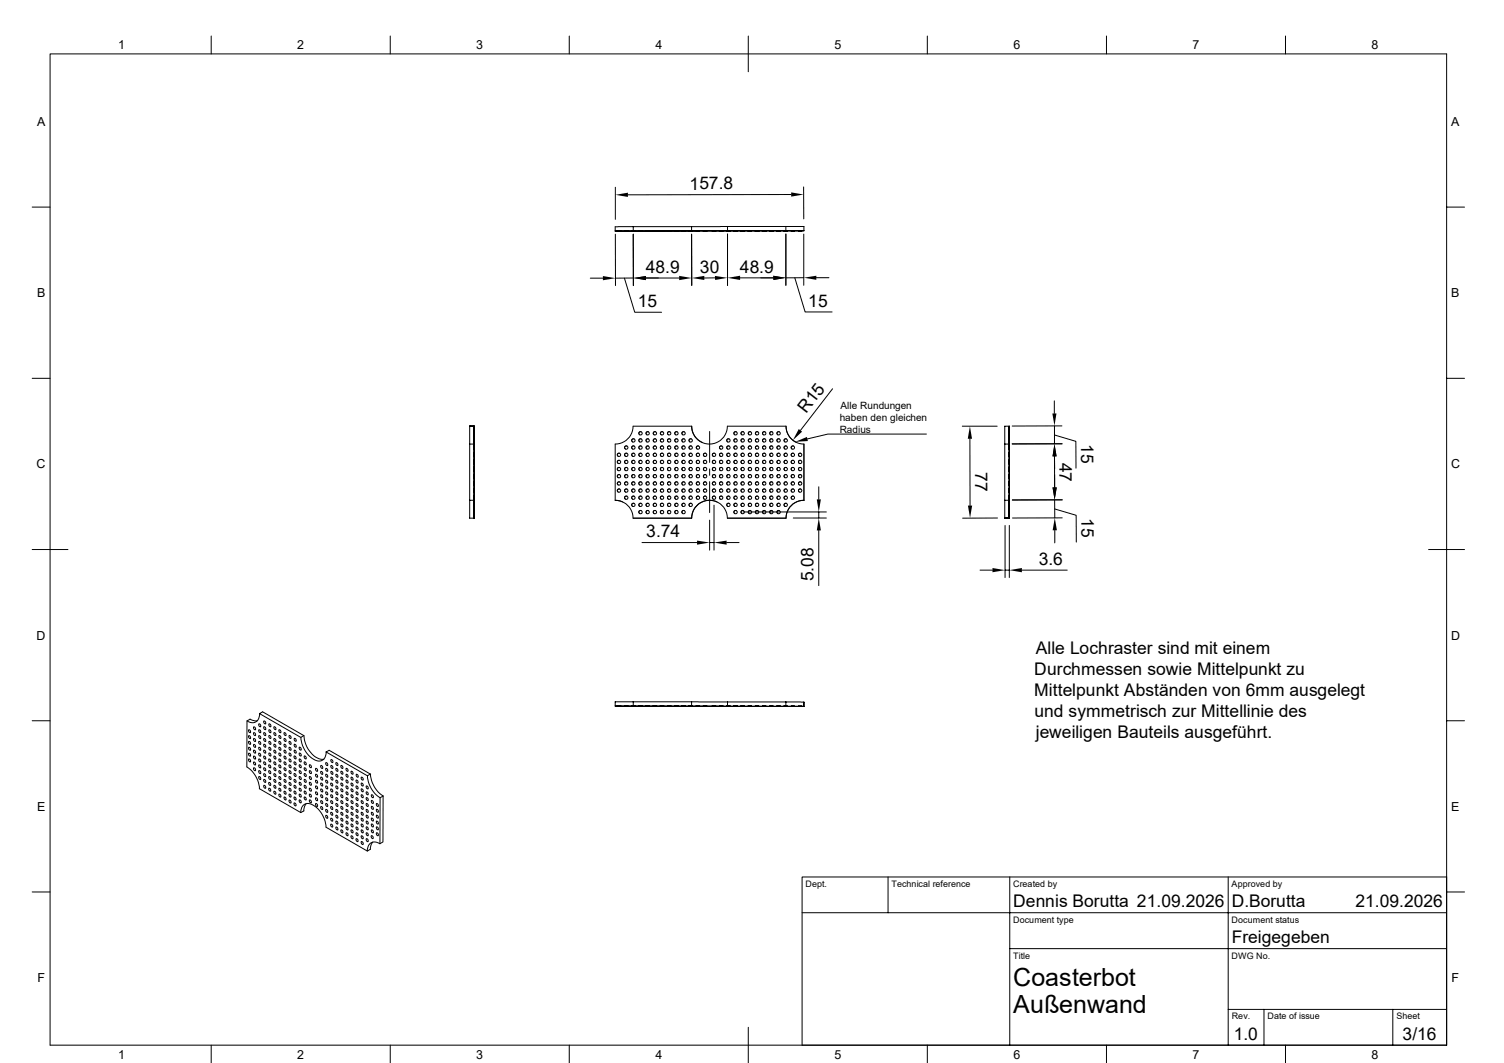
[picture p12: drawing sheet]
<svg xmlns="http://www.w3.org/2000/svg" width="297mm" height="210mm" viewBox="0 0 297 210" stroke-linecap="round" stroke-linejoin="round" font-family="sans-serif">
<defs><g id="words">
<g font-size="4.9">
<text x="200.1" y="194.8">Coasterbot</text>
<text x="200.1" y="200.1">Außenwand</text>
</g>
<g font-size="3.4">
<text x="136.2" y="37.4">157.8</text>
<text x="127.5" y="53.9">48.9</text>
<text x="138.2" y="53.8">30</text>
<text x="146.1" y="53.9">48.9</text>
<text x="125.9" y="60.7">15</text>
<text x="159.6" y="60.6">15</text>
<text x="159.2" y="81.9" transform="rotate(-52 159.2 81.9)">R15</text>
<text x="213.5" y="87.8" transform="rotate(90 213.5 87.8)">15</text>
<text x="192.5" y="93.3" transform="rotate(90 192.5 93.3)">77</text>
<text x="209.2" y="91.4" transform="rotate(90 209.2 91.4)">47</text>
<text x="127.6" y="106.2">3.74</text>
<text x="213.6" y="102.4" transform="rotate(90 213.6 102.4)">15</text>
<text x="205.1" y="111.6">3.6</text>
<text x="160.7" y="114.8" transform="rotate(-90 160.7 114.8)">5.08</text>
<text x="204.5" y="129.2">Alle Lochraster sind mit einem</text>
<text x="204.2" y="133.3">Durchmessen sowie Mittelpunkt zu</text>
<text x="204.2" y="137.5">Mittelpunkt Abständen von 6mm ausgelegt</text>
<text x="204.3" y="141.6">und symmetrisch zur Mittellinie des</text>
<text x="204.5" y="145.8">jeweiligen Bauteils ausgeführt.</text>
<text x="200.1" y="179.3">Dennis Borutta 21.09.2026</text>
<text x="243.2" y="179.3">D.Borutta</text>
<text x="267.6" y="179.3">21.09.2026</text>
<text x="243.2" y="186.3">Freigegeben</text>
<text x="243.6" y="205.5">1.0</text>
<text x="277" y="205.5">3/16</text>
</g>
<g font-size="2.5">
<text x="23.4" y="9.8">1</text>
<text x="58.7" y="9.8">2</text>
<text x="94.1" y="9.8">3</text>
<text x="129.4" y="9.8">4</text>
<text x="164.8" y="9.7">5</text>
<text x="200.1" y="9.8">6</text>
<text x="235.5" y="9.8">7</text>
<text x="270.8" y="9.8">8</text>
<text x="7.3" y="24.9">A</text>
<text x="286.6" y="24.9">A</text>
<text x="7.3" y="58.7">B</text>
<text x="286.6" y="58.7">B</text>
<text x="7.2" y="92.5">C</text>
<text x="286.5" y="92.5">C</text>
<text x="7.2" y="126.4">D</text>
<text x="286.5" y="126.4">D</text>
<text x="7.3" y="160.2">E</text>
<text x="286.6" y="160.2">E</text>
<text x="7.4" y="194">F</text>
<text x="286.7" y="194">F</text>
<text x="23.4" y="209.1">1</text>
<text x="58.7" y="209.1">2</text>
<text x="94.1" y="209.1">3</text>
<text x="129.4" y="209.1">4</text>
<text x="164.8" y="209.1">5</text>
<text x="200.1" y="209.1">6</text>
<text x="235.5" y="209.1">7</text>
<text x="270.8" y="209.1">8</text>
</g>
<g font-size="2">
<text x="165.8" y="83.1">haben den gleichen</text>
<text x="166" y="80.8">Alle Rundungen</text>
<text x="165.8" y="85.5">Radius</text>
</g>
<g font-size="1.8">
<text x="159.1" y="175.2">Dept.</text>
<text x="176.1" y="175.2">Technical reference</text>
<text x="200.1" y="175.2">Created by</text>
<text x="243.2" y="175.2">Approved by</text>
<text x="200.1" y="182.3">Document type</text>
<text x="243.2" y="182.3">Document status</text>
<text x="200.1" y="189.4">Title</text>
<text x="243.2" y="189.4">DWG No.</text>
<text x="243.2" y="201.4">Rev.</text>
<text x="250.3" y="201.4">Date of issue</text>
<text x="275.8" y="201.4">Sheet</text>
</g>
</g></defs>
<g fill="none" stroke="#000" stroke-width=".2">
<path d="M9.9 10.6h275.8v195.9h-275.8zM41.7 7.1v3.5M77.1 7.1v3.5M112.4 7.1v3.5M147.8 7.1v7.1M183.1 7.1v3.5M218.5 7.1v3.5M253.9 7.1v3.5M121.5 37v6.3M156.2 38.4l-32.2 .1M158.7 36.9v6.3M6.4 40.9h3.5"/>
<path d="M116.6 55h2.5M121.5 44.8v.8zM121.5 45.6h3.5M121.5 46.3v10.1M121.5 55l3.6-.1zM121.9 45.6h.7zM123.3 45.6h.7zM123.3 55l2 6.7h5.3M124.7 45.6h.7zM125 44.8h-3.5M125 46.3l.1 10.1M126.1 45.6h.7z"/>
<path d="M127.6 54.9h6.5M127.6 45.6h.6zM129 45.6h.7zM130.4 45.6h.7zM131.8 45.6h.7zM133.2 45.6h.7zM134.6 45.6h.7zM134.7 45.6h.6zM136.1 45.6h.6zM136.6 45.6h7.1M136.6 45.6v-.8h-11.6v.8M136.6 45.6h-11.6"/>
<path d="M136.6 46.3v10.1M137.5 45.6h.7zM138.9 45.6h.7zM140.6 45.6h.8zM141.2 54.9h-2.1M142.1 45.6h.7zM143.5 45.6h.7zM143.7 44.7l-7.1 .1M143.7 45.6h-18.7M143.7 46.2v10.2M144.9 45.6h.7zM146.1 54.9h6.6"/>
<path d="M146.3 45.6h.7zM147.7 45.6h.7zM149.1 45.6h.8zM150.5 45.6h.8zM152 45.6h.7zM153.4 45.6h.7zM154.8 45.6h.7zM155.2 44.7h3.6v.9M155.2 45.6v-.9h-11.5v.9M155.2 46.2v10.2M155.2 54.9h3.5zM155.2 45.6h3.6"/>
<path d="M155.2 45.6h-11.5M156.2 45.6h.7zM157 54.9l2 6.7h5.3M157.6 45.6h.8zM158.7 46.2v10.2M158.8 45.6h-3.6M161.2 54.9h2.5M285.7 40.9h3.5M6.4 74.7h3.5M164.4 76.8l-6.3 8.2M208.2 79.2v2.5M285.7 74.7h3.5"/>
<path d="M92.7 98.8v3.6h.9M92.7 98.8h.9M93.6 90.9v.7zM93.6 89.5v.7zM93.6 92.3v.7zM93.6 93.7v.7zM93.6 95.2v.7zM93.6 96.6v.7zM93.6 98v.7zM93.6 99.4v.7zM93.6 87.7h-.9v11.1M93.6 98.8v3.6"/>
<path d="M93.6 87.7v11.1M93.6 86.7v.7zM93.6 85.2v.8zM93.6 88.1v.7zM93.6 88.4v-.3v.7v-.7v.7v-.7v.7v-.7v.7v-.7v.4M93.6 88.4v.4v-.7v.7v-.3M93.6 88.4v.4v-.3M93.6 92.7v-.4v.7v-.7v.7v-.7v.7v-.7v.7v-.7v.5M93.6 92.7v.3v-.2M93.6 92.7v.3v-.7v.7v-.2M93.6 94.1v-.4v.7v-.7v.7v-.7v.7v-.7v.7v-.7v.5M93.6 94.1v.3v-.2"/>
<path d="M93.6 94.1v.3v-.7v.7v-.2M93.6 98.3v-.3v.7v-.7v.7v-.7v.7v-.7v.7v-.7v.4M93.6 98.3v.4v-.7v.7v-.3M93.6 98.3v.4v-.3M93.6 84.2h-.9v3.5M93.6 84.2v3.5v-3.5M93.6 84.2v3.5M93.6 84.2h.1M93.6 84.2v18.2M121.5 98.8a3.6 3.6 0 0 1 3.5 3.6M121.5 98.8l1.5 .4M122.4 89.6a.33 .33 0 0 0-.5 .1 .33 .33 0 0 0 .2 .5"/>
<path d="M122.4 91a.33 .33 0 0 0-.5 .1 .33 .33 0 0 0 .2 .5M122.4 92.4a.33 .33 0 0 0-.5 .1 .33 .33 0 0 0 .2 .5M122.4 93.8a.33 .33 0 0 0-.5 .1 .33 .33 0 0 0 .2 .5M122.4 95.2a.33 .33 0 0 0-.5 .2 .33 .33 0 0 0 .2 .4M122.4 96.6a.33 .33 0 0 0-.5 .2 .33 .33 0 0 0 .2 .4M123.8 88.1a.33 .33 0 0 0-.4 .2 .33 .33 0 0 0 .1 .4M123.8 89.6a.33 .33 0 0 0-.4 .1 .33 .33 0 0 0 .1 .5M123.8 91a.33 .33 0 0 0-.4 .1 .33 .33 0 0 0 .1 .5M123.8 92.4a.33 .33 0 0 0-.4 .1 .33 .33 0 0 0 .1 .5M123.8 93.8a.33 .33 0 0 0-.4 .1 .33 .33 0 0 0 .1 .5M123.8 95.2a.33 .33 0 0 0-.4 .2 .33 .33 0 0 0 .1 .4M123.8 96.6a.33 .33 0 0 0-.4 .2 .33 .33 0 0 0 .1 .4"/>
<path d="M123.8 98a.33 .33 0 0 0-.4 .2 .33 .33 0 0 0 .1 .4M125 84.2a3.6 3.6 0 0 1-3.5 3.5v11.1M125 84.2h11.6a3.5 3.5 0 0 0 3.5 3.5 3.5 3.5 0 0 0 3.5-3.5M125.2 86.7a.33 .33 0 0 0-.4 .2 .33 .33 0 0 0 .1 .4M125.2 88.1a.33 .33 0 0 0-.4 .2 .33 .33 0 0 0 .1 .4M125.2 89.6a.33 .33 0 0 0-.4 .1 .33 .33 0 0 0 .1 .5M125.2 91a.33 .33 0 0 0-.4 .1 .33 .33 0 0 0 .1 .5M125.2 92.4a.33 .33 0 0 0-.4 .1 .33 .33 0 0 0 .1 .5M125.2 93.8a.33 .33 0 0 0-.4 .1 .33 .33 0 0 0 .1 .5M125.2 95.2a.33 .33 0 0 0-.4 .2 .33 .33 0 0 0 .1 .4M125.2 96.6a.33 .33 0 0 0-.4 .2 .33 .33 0 0 0 .1 .4M125.2 98a.33 .33 0 0 0-.4 .2 .33 .33 0 0 0 .1 .4"/>
<path d="M125.2 99.5a.33 .33 0 0 0-.4 .1 .33 .33 0 0 0 .1 .5M126.6 85.3a.33 .33 0 0 0-.4 .2 .33 .33 0 0 0 .1 .4M126.6 86.7a.33 .33 0 0 0-.4 .2 .33 .33 0 0 0 .1 .4M126.6 88.1a.33 .33 0 0 0-.4 .2 .33 .33 0 0 0 .1 .4M126.6 89.6a.33 .33 0 0 0-.4 .1 .33 .33 0 0 0 .1 .5M126.6 91a.33 .33 0 0 0-.4 .1 .33 .33 0 0 0 .1 .5M126.6 92.4a.33 .33 0 0 0-.4 .1 .33 .33 0 0 0 .1 .5M126.6 93.8a.33 .33 0 0 0-.4 .1 .33 .33 0 0 0 .1 .5M126.6 95.2a.33 .33 0 0 0-.4 .2 .33 .33 0 0 0 .1 .4M126.6 96.6a.33 .33 0 0 0-.4 .2 .33 .33 0 0 0 .1 .4M126.6 98a.33 .33 0 0 0-.4 .2 .33 .33 0 0 0 .1 .4M126.6 99.5a.33 .33 0 0 0-.4 .1 .33 .33 0 0 0 .1 .5"/>
<path d="M128.1 85.3a.33 .33 0 0 0-.5 .2 .33 .33 0 0 0 .2 .4M128.1 86.7a.33 .33 0 0 0-.5 .2 .33 .33 0 0 0 .2 .4M128.1 88.1a.33 .33 0 0 0-.5 .2 .33 .33 0 0 0 .2 .4M128.1 89.6a.33 .33 0 0 0-.5 .1 .33 .33 0 0 0 .2 .5M128.1 91a.33 .33 0 0 0-.5 .1 .33 .33 0 0 0 .2 .5M128.1 92.4a.33 .33 0 0 0-.5 .1 .33 .33 0 0 0 .2 .5M128.1 93.8a.33 .33 0 0 0-.5 .1 .33 .33 0 0 0 .2 .5M128.1 95.2a.33 .33 0 0 0-.5 .2 .33 .33 0 0 0 .2 .4M128.1 96.6a.33 .33 0 0 0-.5 .2 .33 .33 0 0 0 .2 .4M128.1 98a.33 .33 0 0 0-.5 .2 .33 .33 0 0 0 .2 .4M128.1 99.5a.33 .33 0 0 0-.5 .1 .33 .33 0 0 0 .2 .5M129.5 85.3a.33 .33 0 0 0-.5 .2 .33 .33 0 0 0 .2 .4"/>
<path d="M129.5 86.7a.33 .33 0 0 0-.5 .2 .33 .33 0 0 0 .2 .4M129.5 88.1a.33 .33 0 0 0-.5 .2 .33 .33 0 0 0 .2 .4M129.5 89.6a.33 .33 0 0 0-.5 .1 .33 .33 0 0 0 .2 .5M129.5 91a.33 .33 0 0 0-.5 .1 .33 .33 0 0 0 .2 .5M129.5 92.4a.33 .33 0 0 0-.5 .1 .33 .33 0 0 0 .2 .5M129.5 93.8a.33 .33 0 0 0-.5 .1 .33 .33 0 0 0 .2 .5M129.5 95.2a.33 .33 0 0 0-.5 .2 .33 .33 0 0 0 .2 .4M129.5 96.6a.33 .33 0 0 0-.5 .2 .33 .33 0 0 0 .2 .4M129.5 98a.33 .33 0 0 0-.5 .2 .33 .33 0 0 0 .2 .4M129.5 99.5a.33 .33 0 0 0-.5 .1 .33 .33 0 0 0 .2 .5M130.9 85.3a.33 .33 0 0 0-.5 .2 .33 .33 0 0 0 .2 .4M130.9 86.7a.33 .33 0 0 0-.5 .2 .33 .33 0 0 0 .2 .4"/>
<path d="M130.9 88.1a.33 .33 0 0 0-.5 .2 .33 .33 0 0 0 .2 .4M130.9 89.6a.33 .33 0 0 0-.5 .1 .33 .33 0 0 0 .2 .5M130.9 91a.33 .33 0 0 0-.5 .1 .33 .33 0 0 0 .2 .5M130.9 92.4a.33 .33 0 0 0-.5 .1 .33 .33 0 0 0 .2 .5M130.9 93.8a.33 .33 0 0 0-.5 .1 .33 .33 0 0 0 .2 .5M130.9 95.2a.33 .33 0 0 0-.5 .2 .33 .33 0 0 0 .2 .4M130.9 96.6a.33 .33 0 0 0-.5 .2 .33 .33 0 0 0 .2 .4M130.9 98a.33 .33 0 0 0-.5 .2 .33 .33 0 0 0 .2 .4M130.9 99.5a.33 .33 0 0 0-.5 .1 .33 .33 0 0 0 .2 .5M132.3 85.3a.33 .33 0 0 0-.5 .2 .33 .33 0 0 0 .2 .4M132.3 86.7a.33 .33 0 0 0-.5 .2 .33 .33 0 0 0 .2 .4M132.3 88.1a.33 .33 0 0 0-.5 .2 .33 .33 0 0 0 .2 .4"/>
<path d="M132.3 89.6a.33 .33 0 0 0-.5 .1 .33 .33 0 0 0 .2 .5M132.3 91a.33 .33 0 0 0-.5 .1 .33 .33 0 0 0 .2 .5M132.3 92.4a.33 .33 0 0 0-.5 .1 .33 .33 0 0 0 .2 .5M132.3 93.8a.33 .33 0 0 0-.5 .1 .33 .33 0 0 0 .2 .5M132.3 95.2a.33 .33 0 0 0-.5 .2 .33 .33 0 0 0 .2 .4M132.3 96.6a.33 .33 0 0 0-.5 .2 .33 .33 0 0 0 .2 .4M132.3 98a.33 .33 0 0 0-.5 .2 .33 .33 0 0 0 .2 .4M132.3 99.5a.33 .33 0 0 0-.5 .1 .33 .33 0 0 0 .2 .5M133.7 85.3a.33 .33 0 0 0-.4 .2 .33 .33 0 0 0 .1 .4M133.7 86.7a.33 .33 0 0 0-.4 .2 .33 .33 0 0 0 .1 .4M133.7 88.1a.33 .33 0 0 0-.4 .2 .33 .33 0 0 0 .1 .4M133.7 89.6a.33 .33 0 0 0-.4 .1 .33 .33 0 0 0 .1 .5"/>
<path d="M133.7 91a.33 .33 0 0 0-.4 .1 .33 .33 0 0 0 .1 .5M133.7 92.4a.33 .33 0 0 0-.4 .1 .33 .33 0 0 0 .1 .5M133.7 93.8a.33 .33 0 0 0-.4 .1 .33 .33 0 0 0 .1 .5M133.7 95.2a.33 .33 0 0 0-.4 .2 .33 .33 0 0 0 .1 .4M133.7 96.6a.33 .33 0 0 0-.4 .2 .33 .33 0 0 0 .1 .4M133.7 98a.33 .33 0 0 0-.4 .2 .33 .33 0 0 0 .1 .4M133.7 99.5a.33 .33 0 0 0-.4 .1 .33 .33 0 0 0 .1 .5M135.1 85.3a.33 .33 0 0 0-.4 .2 .33 .33 0 0 0 .1 .4M135.1 86.7a.33 .33 0 0 0-.4 .2 .33 .33 0 0 0 .1 .4M135.1 88.1a.33 .33 0 0 0-.4 .2 .33 .33 0 0 0 .1 .4M135.1 89.6a.33 .33 0 0 0-.4 .1 .33 .33 0 0 0 .1 .5M135.1 91a.33 .33 0 0 0-.4 .1 .33 .33 0 0 0 .1 .5"/>
<path d="M135.1 92.4a.33 .33 0 0 0-.4 .1 .33 .33 0 0 0 .1 .5M135.1 93.8a.33 .33 0 0 0-.4 .1 .33 .33 0 0 0 .1 .5M135.1 95.2a.33 .33 0 0 0-.4 .2 .33 .33 0 0 0 .1 .4M135.1 96.6a.33 .33 0 0 0-.4 .2 .33 .33 0 0 0 .1 .4M135.1 98a.33 .33 0 0 0-.4 .2 .33 .33 0 0 0 .1 .4M135.1 99.5a.33 .33 0 0 0-.4 .1 .33 .33 0 0 0 .1 .5M136.5 86.7a.33 .33 0 0 0-.4 .2 .33 .33 0 0 0 .1 .4M136.5 88.1a.33 .33 0 0 0-.4 .2 .33 .33 0 0 0 .1 .4M136.5 89.6a.33 .33 0 0 0-.4 .1 .33 .33 0 0 0 .1 .5M136.5 91a.33 .33 0 0 0-.4 .1 .33 .33 0 0 0 .1 .5M136.5 92.4a.33 .33 0 0 0-.4 .1 .33 .33 0 0 0 .1 .5M136.5 93.8a.33 .33 0 0 0-.4 .1 .33 .33 0 0 0 .1 .5"/>
<path d="M136.5 95.2a.33 .33 0 0 0-.4 .2 .33 .33 0 0 0 .1 .4M136.5 96.6a.33 .33 0 0 0-.4 .2 .33 .33 0 0 0 .1 .4M136.5 98a.33 .33 0 0 0-.4 .2 .33 .33 0 0 0 .1 .4M136.5 99.5a.33 .33 0 0 0-.4 .1 .33 .33 0 0 0 .1 .5M136.6 84.2a3.5 3.5 0 0 0 2.1 3.2M138 88.1a.33 .33 0 0 0-.5 .2 .33 .33 0 0 0 .2 .4M138 89.6a.33 .33 0 0 0-.5 .1 .33 .33 0 0 0 .2 .5M138 91a.33 .33 0 0 0-.5 .1 .33 .33 0 0 0 .2 .5M138 92.4a.33 .33 0 0 0-.5 .1 .33 .33 0 0 0 .2 .5M138 93.8a.33 .33 0 0 0-.5 .1 .33 .33 0 0 0 .2 .5M138 95.2a.33 .33 0 0 0-.5 .2 .33 .33 0 0 0 .2 .4M138 96.6a.33 .33 0 0 0-.5 .2 .33 .33 0 0 0 .2 .4"/>
<path d="M138 98a.33 .33 0 0 0-.5 .2 .33 .33 0 0 0 .2 .4M139.4 89.6a.33 .33 0 0 0-.5 .1 .33 .33 0 0 0 .2 .5M139.4 91a.33 .33 0 0 0-.5 .1 .33 .33 0 0 0 .2 .5M139.4 92.4a.33 .33 0 0 0-.5 .1 .33 .33 0 0 0 .2 .5M139.4 93.8a.33 .33 0 0 0-.5 .1 .33 .33 0 0 0 .2 .5M139.4 95.2a.33 .33 0 0 0-.5 .2 .33 .33 0 0 0 .2 .4M139.4 96.6a.33 .33 0 0 0-.5 .2 .33 .33 0 0 0 .2 .4M139.4 98a.33 .33 0 0 0-.5 .2 .33 .33 0 0 0 .2 .4M140.1 85.2v6.2M140.1 92.6v1.3M140.1 95.2v6.1M141 99.8v8.9"/>
<path d="M141.1 89.6a.33 .33 0 0 0-.4 .1 .33 .33 0 0 0 .2 .5M141.1 91a.33 .33 0 0 0-.4 .1 .33 .33 0 0 0 .2 .5M141.1 92.4a.33 .33 0 0 0-.4 .1 .33 .33 0 0 0 .2 .5M141.1 93.8a.33 .33 0 0 0-.4 .1 .33 .33 0 0 0 .2 .5M141.1 95.2a.33 .33 0 0 0-.4 .2 .33 .33 0 0 0 .2 .4M141.1 96.6a.33 .33 0 0 0-.4 .2 .33 .33 0 0 0 .2 .4M141.1 98a.33 .33 0 0 0-.4 .2 .33 .33 0 0 0 .2 .4M141.6 99.2a3.5 3.5 0 0 0-5 3.2M142.6 88.1a.33 .33 0 0 0-.5 .2 .33 .33 0 0 0 .2 .4M142.6 89.6a.33 .33 0 0 0-.5 .1 .33 .33 0 0 0 .2 .5M142.6 91a.33 .33 0 0 0-.5 .1 .33 .33 0 0 0 .2 .5M142.6 92.4a.33 .33 0 0 0-.5 .1 .33 .33 0 0 0 .2 .5"/>
<path d="M142.6 93.8a.33 .33 0 0 0-.5 .1 .33 .33 0 0 0 .2 .5M142.6 95.2a.33 .33 0 0 0-.5 .2 .33 .33 0 0 0 .2 .4M142.6 96.6a.33 .33 0 0 0-.5 .2 .33 .33 0 0 0 .2 .4M142.6 98a.33 .33 0 0 0-.5 .2 .33 .33 0 0 0 .2 .4M143.7 84.2h11.5M144 86.7a.33 .33 0 0 0-.5 .2 .33 .33 0 0 0 .2 .4M144 88.1a.33 .33 0 0 0-.5 .2 .33 .33 0 0 0 .2 .4M144 89.6a.33 .33 0 0 0-.5 .1 .33 .33 0 0 0 .2 .5M144 91a.33 .33 0 0 0-.5 .1 .33 .33 0 0 0 .2 .5M144 92.4a.33 .33 0 0 0-.5 .1 .33 .33 0 0 0 .2 .5M144 93.8a.33 .33 0 0 0-.5 .1 .33 .33 0 0 0 .2 .5M144 95.2a.33 .33 0 0 0-.5 .2 .33 .33 0 0 0 .2 .4"/>
<path d="M144 96.6a.33 .33 0 0 0-.5 .2 .33 .33 0 0 0 .2 .4M144 98a.33 .33 0 0 0-.5 .2 .33 .33 0 0 0 .2 .4M144 99.5a.33 .33 0 0 0-.5 .1 .33 .33 0 0 0 .2 .5M145.4 85.3a.33 .33 0 0 0-.4 .2 .33 .33 0 0 0 .1 .4M145.4 86.7a.33 .33 0 0 0-.4 .2 .33 .33 0 0 0 .1 .4M145.4 88.1a.33 .33 0 0 0-.4 .2 .33 .33 0 0 0 .1 .4M145.4 89.6a.33 .33 0 0 0-.4 .1 .33 .33 0 0 0 .1 .5M145.4 91a.33 .33 0 0 0-.4 .1 .33 .33 0 0 0 .1 .5M145.4 92.4a.33 .33 0 0 0-.4 .1 .33 .33 0 0 0 .1 .5M145.4 93.8a.33 .33 0 0 0-.4 .1 .33 .33 0 0 0 .1 .5M145.4 95.2a.33 .33 0 0 0-.4 .2 .33 .33 0 0 0 .1 .4M145.4 96.6a.33 .33 0 0 0-.4 .2 .33 .33 0 0 0 .1 .4"/>
<path d="M145.4 98a.33 .33 0 0 0-.4 .2 .33 .33 0 0 0 .1 .4M145.4 99.5a.33 .33 0 0 0-.4 .1 .33 .33 0 0 0 .1 .5M146.8 85.3a.33 .33 0 0 0-.4 .2 .33 .33 0 0 0 .1 .4M146.8 86.7a.33 .33 0 0 0-.4 .2 .33 .33 0 0 0 .1 .4M146.8 88.1a.33 .33 0 0 0-.4 .2 .33 .33 0 0 0 .1 .4M146.8 89.6a.33 .33 0 0 0-.4 .1 .33 .33 0 0 0 .1 .5M146.8 91a.33 .33 0 0 0-.4 .1 .33 .33 0 0 0 .1 .5M146.8 92.4a.33 .33 0 0 0-.4 .1 .33 .33 0 0 0 .1 .5M146.8 93.8a.33 .33 0 0 0-.4 .1 .33 .33 0 0 0 .1 .5M146.8 95.2a.33 .33 0 0 0-.4 .2 .33 .33 0 0 0 .1 .4M146.8 96.6a.33 .33 0 0 0-.4 .2 .33 .33 0 0 0 .1 .4M146.8 98a.33 .33 0 0 0-.4 .2 .33 .33 0 0 0 .1 .4"/>
<path d="M146.8 99.5a.33 .33 0 0 0-.4 .1 .33 .33 0 0 0 .1 .5M148.2 85.3a.33 .33 0 0 0-.4 .2 .33 .33 0 0 0 .1 .4M148.2 86.7a.33 .33 0 0 0-.4 .2 .33 .33 0 0 0 .1 .4M148.2 88.1a.33 .33 0 0 0-.4 .2 .33 .33 0 0 0 .1 .4M148.2 89.6a.33 .33 0 0 0-.4 .1 .33 .33 0 0 0 .1 .5M148.2 91a.33 .33 0 0 0-.4 .1 .33 .33 0 0 0 .1 .5M148.2 92.4a.33 .33 0 0 0-.4 .1 .33 .33 0 0 0 .1 .5M148.2 93.8a.33 .33 0 0 0-.4 .1 .33 .33 0 0 0 .1 .5M148.2 95.2a.33 .33 0 0 0-.4 .2 .33 .33 0 0 0 .1 .4M148.2 96.6a.33 .33 0 0 0-.4 .2 .33 .33 0 0 0 .1 .4M148.2 98a.33 .33 0 0 0-.4 .2 .33 .33 0 0 0 .1 .4M148.2 99.5a.33 .33 0 0 0-.4 .1 .33 .33 0 0 0 .1 .5"/>
<path d="M149.7 85.3a.33 .33 0 0 0-.5 .2 .33 .33 0 0 0 .2 .4M149.7 86.7a.33 .33 0 0 0-.5 .2 .33 .33 0 0 0 .2 .4M149.7 88.1a.33 .33 0 0 0-.5 .2 .33 .33 0 0 0 .2 .4M149.7 89.6a.33 .33 0 0 0-.5 .1 .33 .33 0 0 0 .2 .5M149.7 91a.33 .33 0 0 0-.5 .1 .33 .33 0 0 0 .2 .5M149.7 92.4a.33 .33 0 0 0-.5 .1 .33 .33 0 0 0 .2 .5M149.7 93.8a.33 .33 0 0 0-.5 .1 .33 .33 0 0 0 .2 .5M149.7 95.2a.33 .33 0 0 0-.5 .2 .33 .33 0 0 0 .2 .4M149.7 96.6a.33 .33 0 0 0-.5 .2 .33 .33 0 0 0 .2 .4M149.7 98a.33 .33 0 0 0-.5 .2 .33 .33 0 0 0 .2 .4M149.7 99.5a.33 .33 0 0 0-.5 .1 .33 .33 0 0 0 .2 .5M151.1 85.3a.33 .33 0 0 0-.5 .2 .33 .33 0 0 0 .2 .4"/>
<path d="M151.1 86.7a.33 .33 0 0 0-.5 .2 .33 .33 0 0 0 .2 .4M151.1 88.1a.33 .33 0 0 0-.5 .2 .33 .33 0 0 0 .2 .4M151.1 89.6a.33 .33 0 0 0-.5 .1 .33 .33 0 0 0 .2 .5M151.1 91a.33 .33 0 0 0-.5 .1 .33 .33 0 0 0 .2 .5M151.1 92.4a.33 .33 0 0 0-.5 .1 .33 .33 0 0 0 .2 .5M151.1 93.8a.33 .33 0 0 0-.5 .1 .33 .33 0 0 0 .2 .5M151.1 95.2a.33 .33 0 0 0-.5 .2 .33 .33 0 0 0 .2 .4M151.1 96.6a.33 .33 0 0 0-.5 .2 .33 .33 0 0 0 .2 .4M151.1 98a.33 .33 0 0 0-.5 .2 .33 .33 0 0 0 .2 .4M151.1 99.5a.33 .33 0 0 0-.5 .1 .33 .33 0 0 0 .2 .5M152.5 85.3a.33 .33 0 0 0-.5 .2 .33 .33 0 0 0 .2 .4M152.5 86.7a.33 .33 0 0 0-.5 .2 .33 .33 0 0 0 .2 .4"/>
<path d="M152.5 88.1a.33 .33 0 0 0-.5 .2 .33 .33 0 0 0 .2 .4M152.5 89.6a.33 .33 0 0 0-.5 .1 .33 .33 0 0 0 .2 .5M152.5 91a.33 .33 0 0 0-.5 .1 .33 .33 0 0 0 .2 .5M152.5 92.4a.33 .33 0 0 0-.5 .1 .33 .33 0 0 0 .2 .5M152.5 93.8a.33 .33 0 0 0-.5 .1 .33 .33 0 0 0 .2 .5M152.5 95.2a.33 .33 0 0 0-.5 .2 .33 .33 0 0 0 .2 .4M152.5 96.6a.33 .33 0 0 0-.5 .2 .33 .33 0 0 0 .2 .4M152.5 98a.33 .33 0 0 0-.5 .2 .33 .33 0 0 0 .2 .4M152.5 99.5a.33 .33 0 0 0-.5 .1 .33 .33 0 0 0 .2 .5M153.9 85.3a.33 .33 0 0 0-.4 .2 .33 .33 0 0 0 .1 .4M153.9 86.7a.33 .33 0 0 0-.4 .2 .33 .33 0 0 0 .1 .4M153.9 88.1a.33 .33 0 0 0-.4 .2 .33 .33 0 0 0 .1 .4"/>
<path d="M153.9 89.6a.33 .33 0 0 0-.4 .1 .33 .33 0 0 0 .1 .5M153.9 91a.33 .33 0 0 0-.4 .1 .33 .33 0 0 0 .1 .5M153.9 92.4a.33 .33 0 0 0-.4 .1 .33 .33 0 0 0 .1 .5M153.9 93.8a.33 .33 0 0 0-.4 .1 .33 .33 0 0 0 .1 .5M153.9 95.2a.33 .33 0 0 0-.4 .2 .33 .33 0 0 0 .1 .4M153.9 96.6a.33 .33 0 0 0-.4 .2 .33 .33 0 0 0 .1 .4M153.9 98a.33 .33 0 0 0-.4 .2 .33 .33 0 0 0 .1 .4M153.9 99.5a.33 .33 0 0 0-.4 .1 .33 .33 0 0 0 .1 .5M155.3 86.7a.33 .33 0 0 0-.4 .2 .33 .33 0 0 0 .1 .4M155.3 88.1a.33 .33 0 0 0-.4 .2 .33 .33 0 0 0 .1 .4M155.3 89.6a.33 .33 0 0 0-.4 .1 .33 .33 0 0 0 .1 .5M155.3 91a.33 .33 0 0 0-.4 .1 .33 .33 0 0 0 .1 .5"/>
<path d="M155.3 92.4a.33 .33 0 0 0-.4 .1 .33 .33 0 0 0 .1 .5M155.3 93.8a.33 .33 0 0 0-.4 .1 .33 .33 0 0 0 .1 .5M155.3 95.2a.33 .33 0 0 0-.4 .2 .33 .33 0 0 0 .1 .4M155.3 96.6a.33 .33 0 0 0-.4 .2 .33 .33 0 0 0 .1 .4M155.3 98a.33 .33 0 0 0-.4 .2 .33 .33 0 0 0 .1 .4M155.3 99.5a.33 .33 0 0 0-.4 .1 .33 .33 0 0 0 .1 .5M156.7 88.1a.33 .33 0 0 0-.4 .2 .33 .33 0 0 0 .1 .4M156.7 89.6a.33 .33 0 0 0-.4 .1 .33 .33 0 0 0 .1 .5M156.7 91a.33 .33 0 0 0-.4 .1 .33 .33 0 0 0 .1 .5M156.7 92.4a.33 .33 0 0 0-.4 .1 .33 .33 0 0 0 .1 .5M156.7 93.8a.33 .33 0 0 0-.4 .1 .33 .33 0 0 0 .1 .5M156.7 95.2a.33 .33 0 0 0-.4 .2 .33 .33 0 0 0 .1 .4"/>
<path d="M156.7 96.6a.33 .33 0 0 0-.4 .2 .33 .33 0 0 0 .1 .4M156.7 98a.33 .33 0 0 0-.4 .2 .33 .33 0 0 0 .1 .4M157.3 87.4a3.5 3.5 0 0 1-2.1-3.2 3.6 3.6 0 0 0 3.6 3.5v11.1a3.6 3.6 0 0 0-3.6 3.6M158.2 89.6a.33 .33 0 0 0-.5 .1 .33 .33 0 0 0 .2 .5M158.2 91a.33 .33 0 0 0-.5 .1 .33 .33 0 0 0 .2 .5M158.2 92.4a.33 .33 0 0 0-.5 .1 .33 .33 0 0 0 .2 .5M158.2 93.8a.33 .33 0 0 0-.5 .1 .33 .33 0 0 0 .2 .5M158.2 95.2a.33 .33 0 0 0-.5 .2 .33 .33 0 0 0 .2 .4M158.2 96.6a.33 .33 0 0 0-.5 .2 .33 .33 0 0 0 .2 .4M161.7 96.2v2.5M182.9 85.8h-19.4l-4.1 .9M190 84.2h6.9"/>
<path d="M191.5 86.7l.1 13.2M198.4 98.8v3.6M198.4 87.7v-3.5h.9v3.5v-3.5v18.2M198.4 87.7h.9v11.1h-.9M198.4 87.7v11.1M199.3 85.2v.8zM199.3 86.7v.7zM199.3 88.1v.7zM199.3 89.5v.7zM199.3 90.9v.7zM199.3 92.3v.7zM199.3 93.7v.7z"/>
<path d="M199.3 95.2v.7zM199.3 96.6v.7zM199.3 98.8v3.6M199.3 84.2v3.5M199.3 98v.7zM199.3 99.4v.7zM199.3 88.4v.4v-.3M199.3 92.7v.3v-.7v.7v-.2M199.3 94.1v.3v-.7v.7v-.2M199.3 94.1v.3v-.2M199.3 88.4v-.3v.7v-.7v.7v-.7v.7v-.7v.7v-.7v.4M199.3 88.4v.4v-.7v.7v-.3"/>
<path d="M199.3 92.7v-.4v.7v-.7v.7v-.7v.7v-.7v.7v-.7v.5M199.3 92.7v.3v-.7v.7v-.7v.7v-.2M199.3 94.1v-.4v.7v-.7v.7v-.7v.7v-.7v.7v-.7v.5M199.3 94.1v.3v-.7v.7v-.7v.7v-.2M208.2 84.1v3.6zM208.2 85.9l4.3 1.3v5.3M208.3 92.6l-.1-2.4 .1 6.1v-2.5M208.3 98.8v3.5zM209.7 84.1l-9.8 .1M209.7 87.7h-9.8M209.8 98.7l-9.9 .1M6.4 108.6h7"/>
<path d="M93.6 100.8v.7zM93.6 102.3v.1M125 102.4h11.6a3.5 3.5 0 0 1 3.5-3.6 3.5 3.5 0 0 1 3.5 3.6M126.6 100.9a.33 .33 0 0 0-.4 .1 .33 .33 0 0 0 .1 .5M126.8 107.2h10.8M128.1 100.9a.33 .33 0 0 0-.5 .1 .33 .33 0 0 0 .2 .5M129.5 100.9a.33 .33 0 0 0-.5 .1 .33 .33 0 0 0 .2 .5M130.9 100.9a.33 .33 0 0 0-.5 .1 .33 .33 0 0 0 .2 .5M132.3 100.9a.33 .33 0 0 0-.5 .1 .33 .33 0 0 0 .2 .5M133.7 100.9a.33 .33 0 0 0-.4 .1 .33 .33 0 0 0 .1 .5M135.1 100.9a.33 .33 0 0 0-.4 .1 .33 .33 0 0 0 .1 .5M140.1 102.8v5.9"/>
<path d="M140.1 107.2h.9M143.5 107.2h2.4M143.7 102.4h11.5M145.4 100.9a.33 .33 0 0 0-.4 .1 .33 .33 0 0 0 .1 .5M146.7 101.1h16.5M146.8 100.9a.33 .33 0 0 0-.4 .1 .33 .33 0 0 0 .1 .5M148.2 100.9a.33 .33 0 0 0-.4 .1 .33 .33 0 0 0 .1 .5M149.7 100.9a.33 .33 0 0 0-.5 .1 .33 .33 0 0 0 .2 .5M151.1 100.9a.33 .33 0 0 0-.5 .1 .33 .33 0 0 0 .2 .5M152.5 100.9a.33 .33 0 0 0-.5 .1 .33 .33 0 0 0 .2 .5M153.9 100.9a.33 .33 0 0 0-.4 .1 .33 .33 0 0 0 .1 .5M156.7 102.3h6.5"/>
<path d="M161.7 101.1v1.2M161.7 104.8v10.9M193.5 112.6h2.5M197 102.3l-6.9 .1M198.4 102.4h.1M198.4 102.4h.9h-.9M198.5 103.8v10.3M198.5 112.6h.8M198.5 102.4h.8v-3.6v3.6M199.3 100.8v.7zM199.3 103.8v10.3M201.8 112.6h8.9"/>
<path d="M208.3 100.5l4.2 1.3v5.3M208.3 104.8v2.4M209.8 102.3h-9.9M282.1 108.6h7.1M121.5 139.5h15.1M121.5 139.5h3.5M121.9 139.5h.7zM123.3 139.5h.7zM124.7 139.5h.7zM125 138.6h-3.5v.9M125 138.6h11.6M125 138.6v.9"/>
<path d="M126.1 139.5h.7zM127.6 139.5h.6zM129 139.5h.7zM130.4 139.5h.7zM131.8 139.5h.7zM133.2 139.5h.7zM134.6 139.5h.7zM136 139.5h.7zM136.6 138.6l7.1 .1M136.6 138.6v.9h-11.6M136.6 139.5h7.1M137.5 139.5h.7z"/>
<path d="M138.9 139.5h.7zM140.6 139.5h.8zM142.1 139.5h.7zM143.5 139.5h.7zM143.7 138.7h11.5M143.7 138.7v.8M144.9 139.5h.7zM146.3 139.5h.7zM147.7 139.5h.7zM149.1 139.5h.8zM150.5 139.5h.8zM152 139.5h.7z"/>
<path d="M153.4 139.5h.7zM154.8 139.5h.7zM155.2 138.7h3.6v.8h-22.2M155.2 138.7v.8h-11.5M156.2 139.5h.7zM157.6 139.5h.8zM6.4 142.4h3.5M49.1 144.2a.35 .35 0 0 1 .3 .2 .35 .35 0 0 1 0 .4l-.3-.3zM49.1 145.3a.35 .35 0 0 1 .3 .2 .35 .35 0 0 1 0 .4l-.3-.2zM49.1 146.5a.35 .35 0 0 1 .3 .2 .35 .35 0 0 1 0 .4l-.3-.3zM49.1 147.6a.35 .35 0 0 1 .3 .2 .35 .35 0 0 1 0 .4l-.3-.2zM49.1 148.8a.35 .35 0 0 1 .3 .2 .35 .35 0 0 1 0 .4l-.3-.3z"/>
<path d="M49.1 149.9a.35 .35 0 0 1 .3 .3 .35 .35 0 0 1 0 .3l-.3-.2zM50.1 143.6a.35 .35 0 0 1 .3 .2 .35 .35 0 0 1 0 .4l-.3-.3zM50.1 144.7a.35 .35 0 0 1 .3 .2 .35 .35 0 0 1 0 .4l-.3-.2zM50.1 145.9a.35 .35 0 0 1 .3 .2 .35 .35 0 0 1 0 .4l-.3-.3zM50.1 147.1a.35 .35 0 0 1 .3 .2 .35 .35 0 0 1 0 .4l-.3-.3zM50.1 148.2a.35 .35 0 0 1 .3 .2 .35 .35 0 0 1 0 .4l-.3-.3zM50.1 149.4a.35 .35 0 0 1 .3 .2 .35 .35 0 0 1 0 .4l-.3-.3zM50.1 150.5a.35 .35 0 0 1 .3 .3 .35 .35 0 0 1 0 .3l-.3-.2zM50.1 151.7a.35 .35 0 0 1 .3 .2 .35 .35 0 0 1 0 .4l-.3-.3zM50.8 142.4h-.4l-1-.3-.6 .3-.1 9.1a5.6 5.6 0 0 1 2.6 4.3l8.1 4.7 .6-.3 .1-.8 .3-.6M51.1 143a.35 .35 0 0 1 .4 .2 .35 .35 0 0 1-.1 .4l-.3-.3zM51.1 144.2a.35 .35 0 0 1 .4 .2 .35 .35 0 0 1-.1 .4l-.3-.3z"/>
<path d="M51.1 145.3a.35 .35 0 0 1 .4 .2 .35 .35 0 0 1-.1 .4l-.3-.2zM51.1 146.5a.35 .35 0 0 1 .4 .2 .35 .35 0 0 1-.1 .4l-.3-.3zM51.1 147.6a.35 .35 0 0 1 .4 .2 .35 .35 0 0 1-.1 .4l-.3-.2zM51.1 148.8a.35 .35 0 0 1 .4 .2 .35 .35 0 0 1-.1 .4l-.3-.3zM51.1 149.9a.35 .35 0 0 1 .4 .3 .35 .35 0 0 1-.1 .3l-.3-.2zM51.1 151.1a.35 .35 0 0 1 .4 .2 .35 .35 0 0 1-.1 .4l-.3-.3zM51.1 152.2a.35 .35 0 0 1 .4 .3 .35 .35 0 0 1-.1 .3l-.3-.2zM51.1 153.4a.35 .35 0 0 1 .4 .2 .35 .35 0 0 1-.1 .4l-.3-.3zM51.3 141l.6-.4 8.1 4.7-.6 .4zM51.3 141a1.51 1.51 0 0 1-.8 1.6 1.51 1.51 0 0 1-1.7-.2M52.1 142.4a.35 .35 0 0 1 .3 .2 .35 .35 0 0 1 0 .4l-.3-.3zM52.1 143.6a.35 .35 0 0 1 .3 .2 .35 .35 0 0 1 0 .4l-.3-.3z"/>
<path d="M52.1 144.7a.35 .35 0 0 1 .3 .2 .35 .35 0 0 1 0 .4l-.3-.2zM52.1 145.9a.35 .35 0 0 1 .3 .2 .35 .35 0 0 1 0 .4l-.3-.3zM52.1 147a.35 .35 0 0 1 .3 .2 .35 .35 0 0 1 0 .4l-.3-.2zM52.1 148.2a.35 .35 0 0 1 .3 .2 .35 .35 0 0 1 0 .4l-.3-.3zM52.1 149.4a.35 .35 0 0 1 .3 .2 .35 .35 0 0 1 0 .4l-.3-.3zM52.1 150.5a.35 .35 0 0 1 .3 .2 .35 .35 0 0 1 0 .4l-.3-.3zM52.1 151.7a.35 .35 0 0 1 .3 .2 .35 .35 0 0 1 0 .4l-.3-.3zM52.1 152.8a.35 .35 0 0 1 .3 .3 .35 .35 0 0 1 0 .3l-.3-.2zM52.1 154a.35 .35 0 0 1 .3 .2 .35 .35 0 0 1 0 .4l-.3-.3zM52.1 155.1a.35 .35 0 0 1 .3 .3 .35 .35 0 0 1 0 .3l-.3-.2zM53.1 149.9a.35 .35 0 0 1 .3 .3 .35 .35 0 0 1 0 .3l-.3-.2zM53.1 151.1a.35 .35 0 0 1 .3 .2 .35 .35 0 0 1 0 .4l-.3-.3z"/>
<path d="M53.1 152.2a.35 .35 0 0 1 .3 .3 .35 .35 0 0 1 0 .3l-.3-.2zM53.1 153.4a.35 .35 0 0 1 .3 .2 .35 .35 0 0 1 0 .4l-.3-.3zM53.1 154.6a.35 .35 0 0 1 .3 .2 .35 .35 0 0 1 0 .4l-.3-.3zM53.1 155.7a.35 .35 0 0 1 .3 .2 .35 .35 0 0 1 0 .4l-.3-.3zM53.1 143a.35 .35 0 0 1 .4 .2 .35 .35 0 0 1-.1 .4l-.3-.3zM53.1 144.2a.35 .35 0 0 1 .4 .2 .35 .35 0 0 1-.1 .4l-.3-.3zM53.1 145.3a.35 .35 0 0 1 .4 .2 .35 .35 0 0 1-.1 .4l-.3-.3zM53.1 146.5a.35 .35 0 0 1 .4 .2 .35 .35 0 0 1-.1 .4l-.3-.3zM53.1 147.6a.35 .35 0 0 1 .4 .2 .35 .35 0 0 1-.1 .4l-.3-.2zM53.1 148.8a.35 .35 0 0 1 .4 .2 .35 .35 0 0 1-.1 .4l-.3-.3zM54.1 143.6a.35 .35 0 0 1 .3 .2 .35 .35 0 0 1 0 .4l-.3-.3zM54.1 144.7a.35 .35 0 0 1 .3 .2 .35 .35 0 0 1 0 .4l-.3-.2z"/>
<path d="M54.1 145.9a.35 .35 0 0 1 .3 .2 .35 .35 0 0 1 0 .4l-.3-.3zM54.1 147a.35 .35 0 0 1 .3 .2 .35 .35 0 0 1 0 .4l-.3-.2zM54.1 148.2a.35 .35 0 0 1 .3 .2 .35 .35 0 0 1 0 .4l-.3-.3zM54.1 149.4a.35 .35 0 0 1 .3 .2 .35 .35 0 0 1 0 .4l-.3-.3zM54.1 150.5a.35 .35 0 0 1 .3 .2 .35 .35 0 0 1 0 .4l-.3-.3zM54.1 151.7a.35 .35 0 0 1 .3 .2 .35 .35 0 0 1 0 .4l-.3-.3zM54.1 152.8a.35 .35 0 0 1 .3 .3 .35 .35 0 0 1 0 .3l-.3-.2zM54.1 154a.35 .35 0 0 1 .3 .2 .35 .35 0 0 1 0 .4l-.3-.3zM54.1 155.1a.35 .35 0 0 1 .3 .3 .35 .35 0 0 1 0 .3l-.3-.2zM54.1 156.3a.35 .35 0 0 1 .3 .2 .35 .35 0 0 1 0 .4l-.3-.3zM55.1 144.2a.35 .35 0 0 1 .3 .2 .35 .35 0 0 1 0 .4l-.3-.3zM55.1 145.3a.35 .35 0 0 1 .3 .2 .35 .35 0 0 1 0 .4l-.3-.3z"/>
<path d="M55.1 146.5a.35 .35 0 0 1 .3 .2 .35 .35 0 0 1 0 .4l-.3-.3zM55.1 147.6a.35 .35 0 0 1 .3 .2 .35 .35 0 0 1 0 .4l-.3-.2zM55.1 148.8a.35 .35 0 0 1 .3 .2 .35 .35 0 0 1 0 .4l-.3-.3zM55.1 149.9a.35 .35 0 0 1 .3 .3 .35 .35 0 0 1 0 .3l-.3-.2zM55.1 151.1a.35 .35 0 0 1 .3 .2 .35 .35 0 0 1 0 .4l-.3-.3zM55.1 152.2a.35 .35 0 0 1 .3 .3 .35 .35 0 0 1 0 .3l-.3-.2zM55.1 153.4a.35 .35 0 0 1 .3 .2 .35 .35 0 0 1 0 .4l-.3-.3zM55.1 154.6a.35 .35 0 0 1 .3 .2 .35 .35 0 0 1 0 .4l-.3-.3zM55.1 155.7a.35 .35 0 0 1 .3 .2 .35 .35 0 0 1 0 .4l-.3-.3zM55.1 156.9a.35 .35 0 0 1 .3 .2 .35 .35 0 0 1 0 .4l-.3-.3zM56.1 144.7a.35 .35 0 0 1 .4 .2 .35 .35 0 0 1-.1 .4l-.3-.2zM56.1 145.9a.35 .35 0 0 1 .4 .2 .35 .35 0 0 1-.1 .4l-.3-.3z"/>
<path d="M56.1 147a.35 .35 0 0 1 .4 .2 .35 .35 0 0 1-.1 .4l-.3-.2zM56.1 148.2a.35 .35 0 0 1 .4 .2 .35 .35 0 0 1-.1 .4l-.3-.3zM56.1 149.4a.35 .35 0 0 1 .4 .2 .35 .35 0 0 1-.1 .4l-.3-.3zM56.1 150.5a.35 .35 0 0 1 .4 .2 .35 .35 0 0 1-.1 .4l-.3-.3zM56.1 151.7a.35 .35 0 0 1 .4 .2 .35 .35 0 0 1-.1 .4l-.3-.3zM56.1 152.8a.35 .35 0 0 1 .4 .3 .35 .35 0 0 1-.1 .3l-.3-.2zM56.1 154a.35 .35 0 0 1 .4 .2 .35 .35 0 0 1-.1 .4l-.3-.3zM56.1 155.1a.35 .35 0 0 1 .4 .3 .35 .35 0 0 1-.1 .3l-.3-.2zM56.1 156.3a.35 .35 0 0 1 .4 .2 .35 .35 0 0 1-.1 .4l-.3-.3zM56.1 157.4a.35 .35 0 0 1 .4 .3 .35 .35 0 0 1-.1 .3l-.3-.2zM57.1 145.3a.35 .35 0 0 1 .3 .2 .35 .35 0 0 1 0 .4l-.3-.3zM57.1 146.5a.35 .35 0 0 1 .3 .2 .35 .35 0 0 1 0 .4l-.3-.3z"/>
<path d="M57.1 147.6a.35 .35 0 0 1 .3 .2 .35 .35 0 0 1 0 .4l-.3-.2zM57.1 148.8a.35 .35 0 0 1 .3 .2 .35 .35 0 0 1 0 .4l-.3-.3zM57.1 149.9a.35 .35 0 0 1 .3 .3 .35 .35 0 0 1 0 .3l-.3-.2zM57.1 151.1a.35 .35 0 0 1 .3 .2 .35 .35 0 0 1 0 .4l-.3-.3zM57.1 152.2a.35 .35 0 0 1 .3 .3 .35 .35 0 0 1 0 .3l-.3-.2zM57.1 153.4a.35 .35 0 0 1 .3 .2 .35 .35 0 0 1 0 .4l-.3-.3zM57.1 154.6a.35 .35 0 0 1 .3 .2 .35 .35 0 0 1 0 .4l-.3-.3zM57.1 155.7a.35 .35 0 0 1 .3 .2 .35 .35 0 0 1 0 .4l-.3-.3zM57.1 156.9a.35 .35 0 0 1 .3 .2 .35 .35 0 0 1 0 .4l-.3-.3zM57.1 158a.35 .35 0 0 1 .3 .3 .35 .35 0 0 1 0 .3l-.3-.2zM58.1 149.3a.35 .35 0 0 1 .3 .3 .35 .35 0 0 1 0 .3l-.3-.2zM58.1 150.5a.35 .35 0 0 1 .3 .2 .35 .35 0 0 1 0 .4l-.3-.3z"/>
<path d="M58.1 151.7a.35 .35 0 0 1 .3 .2 .35 .35 0 0 1 0 .4l-.3-.3zM58.1 152.8a.35 .35 0 0 1 .3 .2 .35 .35 0 0 1 0 .4l-.3-.3zM58.1 154a.35 .35 0 0 1 .3 .2 .35 .35 0 0 1 0 .4l-.3-.3zM58.1 155.1a.35 .35 0 0 1 .3 .3 .35 .35 0 0 1 0 .3l-.3-.2zM58.1 156.3a.35 .35 0 0 1 .3 .2 .35 .35 0 0 1 0 .4l-.3-.3zM58.1 157.4a.35 .35 0 0 1 .3 .3 .35 .35 0 0 1 0 .3l-.3-.2zM58.1 158.6a.35 .35 0 0 1 .3 .2 .35 .35 0 0 1 0 .4l-.3-.3zM58.1 145.9a.35 .35 0 0 1 .4 .2 .35 .35 0 0 1-.1 .4l-.3-.3zM58.1 147a.35 .35 0 0 1 .4 .2 .35 .35 0 0 1-.1 .4l-.3-.2zM58.1 148.2a.35 .35 0 0 1 .4 .2 .35 .35 0 0 1-.1 .4l-.3-.3zM59.1 147.6a.35 .35 0 0 1 .3 .2 .35 .35 0 0 1 0 .4l-.3-.3zM59.1 148.8a.35 .35 0 0 1 .3 .2 .35 .35 0 0 1 0 .4l-.3-.3z"/>
<path d="M59.1 149.9a.35 .35 0 0 1 .3 .3 .35 .35 0 0 1 0 .3l-.3-.2zM59.1 151.1a.35 .35 0 0 1 .3 .2 .35 .35 0 0 1 0 .4l-.3-.3zM59.1 152.2a.35 .35 0 0 1 .3 .3 .35 .35 0 0 1 0 .3l-.3-.2zM59.1 153.4a.35 .35 0 0 1 .3 .2 .35 .35 0 0 1 0 .4l-.3-.3zM59.1 154.5a.35 .35 0 0 1 .3 .3 .35 .35 0 0 1 0 .3l-.3-.2zM59.1 155.7a.35 .35 0 0 1 .3 .2 .35 .35 0 0 1 0 .4l-.3-.3zM59.1 156.9a.35 .35 0 0 1 .3 .2 .35 .35 0 0 1 0 .4l-.3-.3zM59.1 158a.35 .35 0 0 1 .3 .2 .35 .35 0 0 1 0 .4l-.3-.3zM59.4 145.7a5 5 0 0 0 3.5 4.7 1.48 1.48 0 0 0 1.5-1.8M60 145.4a5.1 5.1 0 0 0 3.4 4.6h.6M60.1 149.3a.35 .35 0 0 1 .3 .3 .35 .35 0 0 1 0 .3l-.3-.2zM60.1 150.5a.35 .35 0 0 1 .3 .2 .35 .35 0 0 1 0 .4l-.3-.3z"/>
<path d="M60.1 151.7a.35 .35 0 0 1 .3 .2 .35 .35 0 0 1 0 .4l-.3-.3zM60.1 152.8a.35 .35 0 0 1 .3 .2 .35 .35 0 0 1 0 .4l-.3-.3zM60.1 154a.35 .35 0 0 1 .3 .2 .35 .35 0 0 1 0 .4l-.3-.3zM60.1 155.1a.35 .35 0 0 1 .3 .3 .35 .35 0 0 1 0 .3l-.3-.2zM60.1 156.3a.35 .35 0 0 1 .3 .2 .35 .35 0 0 1 0 .4l-.3-.3zM60.1 157.4a.35 .35 0 0 1 .3 .3 .35 .35 0 0 1 0 .3l-.3-.2zM61.1 151.1a.35 .35 0 0 1 .4 .2 .35 .35 0 0 1-.1 .4l-.3-.3zM61.1 152.2a.35 .35 0 0 1 .4 .3 .35 .35 0 0 1-.1 .3l-.3-.2zM61.1 153.4a.35 .35 0 0 1 .4 .2 .35 .35 0 0 1-.1 .4l-.3-.3zM61.1 154.5a.35 .35 0 0 1 .4 .3 .35 .35 0 0 1-.1 .3l-.3-.2zM61.1 155.7a.35 .35 0 0 1 .4 .2 .35 .35 0 0 1-.1 .4l-.3-.3zM61.1 156.9a.35 .35 0 0 1 .4 .2 .35 .35 0 0 1-.1 .4l-.3-.3z"/>
<path d="M61.1 158a.35 .35 0 0 1 .4 .2 .35 .35 0 0 1-.1 .4l-.3-.3zM62.4 151.8a.35 .35 0 0 1 .3 .2 .35 .35 0 0 1-.1 .4l-.3-.3zM62.4 153a.35 .35 0 0 1 .3 .2 .35 .35 0 0 1-.1 .4l-.3-.3zM62.4 154.1a.35 .35 0 0 1 .3 .2 .35 .35 0 0 1-.1 .4l-.3-.2zM62.4 155.3a.35 .35 0 0 1 .3 .2 .35 .35 0 0 1-.1 .4l-.3-.3zM62.4 156.4a.35 .35 0 0 1 .3 .2 .35 .35 0 0 1-.1 .4l-.3-.2zM62.4 157.6a.35 .35 0 0 1 .3 .2 .35 .35 0 0 1-.1 .4l-.3-.3zM62.4 158.7a.35 .35 0 0 1 .3 .3 .35 .35 0 0 1-.1 .3l-.3-.2zM63.4 151.2a.35 .35 0 0 1 .3 .2 .35 .35 0 0 1-.1 .4l-.2-.3zM63.4 152.4a.35 .35 0 0 1 .3 .2 .35 .35 0 0 1-.1 .4l-.2-.3zM63.4 153.5a.35 .35 0 0 1 .3 .2 .35 .35 0 0 1-.1 .4l-.2-.2zM63.4 154.7a.35 .35 0 0 1 .3 .2 .35 .35 0 0 1-.1 .4l-.2-.3z"/>
<path d="M63.4 155.9a.35 .35 0 0 1 .3 .2 .35 .35 0 0 1-.1 .4l-.2-.3zM63.4 157a.35 .35 0 0 1 .3 .2 .35 .35 0 0 1-.1 .4l-.2-.3zM63.4 158.2a.35 .35 0 0 1 .3 .2 .35 .35 0 0 1-.1 .4l-.2-.3zM63.4 159.3a.35 .35 0 0 1 .3 .3 .35 .35 0 0 1-.1 .3l-.2-.2zM64.4 150.7a.35 .35 0 0 1 .3 .2 .35 .35 0 0 1-.1 .3l-.3-.2zM64.4 151.8a.35 .35 0 0 1 .3 .2 .35 .35 0 0 1-.1 .4l-.3-.3zM64.4 153a.35 .35 0 0 1 .3 .2 .35 .35 0 0 1-.1 .4l-.3-.3zM64.4 154.1a.35 .35 0 0 1 .3 .2 .35 .35 0 0 1-.1 .4l-.3-.2zM64.4 155.3a.35 .35 0 0 1 .3 .2 .35 .35 0 0 1-.1 .4l-.3-.3zM64.4 156.4a.35 .35 0 0 1 .3 .2 .35 .35 0 0 1-.1 .4l-.3-.2zM64.4 157.6a.35 .35 0 0 1 .3 .2 .35 .35 0 0 1-.1 .4l-.3-.3zM64.4 158.7a.35 .35 0 0 1 .3 .3 .35 .35 0 0 1-.1 .3l-.3-.2z"/>
<path d="M64.4 159.9a.35 .35 0 0 1 .3 .2 .35 .35 0 0 1-.1 .4l-.3-.3zM64.4 148.6l8.1 4.7 .6-.4M64.4 148.6l.6-.4 8.1 4.7M65.4 154.7a.35 .35 0 0 1 .3 .2 .35 .35 0 0 1-.1 .4l-.3-.3zM65.4 155.9a.35 .35 0 0 1 .3 .2 .35 .35 0 0 1-.1 .4l-.3-.3zM65.4 157a.35 .35 0 0 1 .3 .2 .35 .35 0 0 1-.1 .4l-.3-.3zM65.4 158.2a.35 .35 0 0 1 .3 .2 .35 .35 0 0 1-.1 .4l-.3-.3zM65.4 159.3a.35 .35 0 0 1 .3 .3 .35 .35 0 0 1-.1 .3l-.3-.2zM65.4 150.1a.35 .35 0 0 1 .3 .2 .35 .35 0 0 1-.1 .4l-.2-.3zM65.4 151.2a.35 .35 0 0 1 .3 .2 .35 .35 0 0 1-.1 .4l-.2-.3zM65.4 152.4a.35 .35 0 0 1 .3 .2 .35 .35 0 0 1-.1 .4l-.2-.3zM65.4 153.5a.35 .35 0 0 1 .3 .2 .35 .35 0 0 1-.1 .4l-.2-.2z"/>
<path d="M66.4 150.7a.35 .35 0 0 1 .3 .2 .35 .35 0 0 1-.1 .3l-.3-.2zM66.4 151.8a.35 .35 0 0 1 .3 .2 .35 .35 0 0 1-.1 .4l-.3-.3zM66.4 153a.35 .35 0 0 1 .3 .2 .35 .35 0 0 1-.1 .4l-.3-.3zM66.4 154.1a.35 .35 0 0 1 .3 .2 .35 .35 0 0 1-.1 .4l-.3-.2zM66.4 155.3a.35 .35 0 0 1 .3 .2 .35 .35 0 0 1-.1 .4l-.3-.3zM66.4 156.4a.35 .35 0 0 1 .3 .2 .35 .35 0 0 1-.1 .4l-.3-.2zM66.4 157.6a.35 .35 0 0 1 .3 .2 .35 .35 0 0 1-.1 .4l-.3-.3zM66.4 158.7a.35 .35 0 0 1 .3 .3 .35 .35 0 0 1-.1 .3l-.3-.2zM66.4 159.9a.35 .35 0 0 1 .3 .2 .35 .35 0 0 1-.1 .4l-.3-.3zM67.4 151.2a.35 .35 0 0 1 .3 .2 .35 .35 0 0 1-.1 .4l-.3-.3zM67.4 152.4a.35 .35 0 0 1 .3 .2 .35 .35 0 0 1-.1 .4l-.3-.3zM67.4 153.5a.35 .35 0 0 1 .3 .2 .35 .35 0 0 1-.1 .4l-.3-.2z"/>
<path d="M67.4 154.7a.35 .35 0 0 1 .3 .2 .35 .35 0 0 1-.1 .4l-.3-.3zM67.4 155.8a.35 .35 0 0 1 .3 .3 .35 .35 0 0 1-.1 .3l-.3-.2zM67.4 157a.35 .35 0 0 1 .3 .2 .35 .35 0 0 1-.1 .4l-.3-.3zM67.4 158.2a.35 .35 0 0 1 .3 .2 .35 .35 0 0 1-.1 .4l-.3-.3zM67.4 159.3a.35 .35 0 0 1 .3 .2 .35 .35 0 0 1-.1 .4l-.3-.3zM68.4 151.8a.35 .35 0 0 1 .3 .2 .35 .35 0 0 1-.1 .4l-.2-.3zM68.4 153a.35 .35 0 0 1 .3 .2 .35 .35 0 0 1-.1 .4l-.2-.3zM68.4 154.1a.35 .35 0 0 1 .3 .2 .35 .35 0 0 1-.1 .4l-.2-.3zM68.4 155.3a.35 .35 0 0 1 .3 .2 .35 .35 0 0 1-.1 .4l-.2-.3zM68.4 156.4a.35 .35 0 0 1 .3 .2 .35 .35 0 0 1-.1 .4l-.2-.2zM68.4 157.6a.35 .35 0 0 1 .3 .2 .35 .35 0 0 1-.1 .4l-.2-.3zM68.4 158.7a.35 .35 0 0 1 .3 .3 .35 .35 0 0 1-.1 .3l-.2-.2z"/>
<path d="M68.4 159.9a.35 .35 0 0 1 .3 .2 .35 .35 0 0 1-.1 .4l-.2-.3zM69.4 152.4a.35 .35 0 0 1 .3 .2 .35 .35 0 0 1-.1 .4l-.3-.3zM69.4 153.5a.35 .35 0 0 1 .3 .2 .35 .35 0 0 1-.1 .4l-.3-.2zM69.4 154.7a.35 .35 0 0 1 .3 .2 .35 .35 0 0 1-.1 .4l-.3-.3zM69.4 155.8a.35 .35 0 0 1 .3 .3 .35 .35 0 0 1-.1 .3l-.3-.2zM69.4 157a.35 .35 0 0 1 .3 .2 .35 .35 0 0 1-.1 .4l-.3-.3zM69.4 158.2a.35 .35 0 0 1 .3 .2 .35 .35 0 0 1-.1 .4l-.3-.3zM69.4 159.3a.35 .35 0 0 1 .3 .2 .35 .35 0 0 1-.1 .4l-.3-.3zM70.4 154.1a.35 .35 0 0 1 .3 .2 .35 .35 0 0 1-.1 .4l-.3-.3zM70.4 155.3a.35 .35 0 0 1 .3 .2 .35 .35 0 0 1-.1 .4l-.3-.3zM70.4 156.4a.35 .35 0 0 1 .3 .2 .35 .35 0 0 1-.1 .4l-.3-.2zM70.4 157.6a.35 .35 0 0 1 .3 .2 .35 .35 0 0 1-.1 .4l-.3-.3z"/>
<path d="M70.4 158.7a.35 .35 0 0 1 .3 .3 .35 .35 0 0 1-.1 .3l-.3-.2zM70.4 159.9a.35 .35 0 0 1 .3 .2 .35 .35 0 0 1-.1 .4l-.3-.3zM70.4 153a.35 .35 0 0 1 .3 .2 .35 .35 0 0 1-.1 .4l-.2-.3zM71.4 153.5a.35 .35 0 0 1 .3 .2 .35 .35 0 0 1-.1 .4l-.3-.2zM71.4 154.7a.35 .35 0 0 1 .3 .2 .35 .35 0 0 1-.1 .4l-.3-.3zM71.4 155.8a.35 .35 0 0 1 .3 .3 .35 .35 0 0 1-.1 .3l-.3-.2zM71.4 157a.35 .35 0 0 1 .3 .2 .35 .35 0 0 1-.1 .4l-.3-.3zM71.4 158.2a.35 .35 0 0 1 .3 .2 .35 .35 0 0 1-.1 .4l-.3-.3zM71.4 159.3a.35 .35 0 0 1 .3 .2 .35 .35 0 0 1-.1 .4l-.3-.3zM72.4 155.3a.35 .35 0 0 1 .3 .2 .35 .35 0 0 1-.1 .4l-.3-.3zM72.4 156.4a.35 .35 0 0 1 .3 .2 .35 .35 0 0 1-.1 .4l-.3-.2zM72.4 157.6a.35 .35 0 0 1 .3 .2 .35 .35 0 0 1-.1 .4l-.3-.3z"/>
<path d="M72.4 158.7a.35 .35 0 0 1 .3 .3 .35 .35 0 0 1-.1 .3l-.3-.2zM72.4 159.9a.35 .35 0 0 1 .3 .2 .35 .35 0 0 1-.1 .4l-.3-.3zM72.6 153.3a5.4 5.4 0 0 0 2.5 4.3M73.2 152.9a5.4 5.4 0 0 0 2.5 4.3M73.4 157a.35 .35 0 0 1 .3 .2 .35 .35 0 0 1-.1 .4l-.3-.3zM73.4 158.1a.35 .35 0 0 1 .3 .3 .35 .35 0 0 1-.1 .3l-.3-.2zM73.4 159.3a.35 .35 0 0 1 .3 .2 .35 .35 0 0 1-.1 .4l-.3-.3zM74.4 158.7a.35 .35 0 0 1 .3 .3 .35 .35 0 0 1-.1 .3l-.3-.2zM74.4 159.9a.35 .35 0 0 1 .3 .2 .35 .35 0 0 1-.1 .4l-.3-.3zM75.1 157.6l.6-.3-.1 9-.6 .4zM285.7 142.4h3.5M6.4 176.2h3.5"/>
<path d="M59.4 160.5a1.51 1.51 0 0 1 .7-1.6 1.51 1.51 0 0 1 1.8 .2 5.6 5.6 0 0 1 2.5 4.3l8.1 4.7 .6-.3 .2-.8 .3-.6M64.4 161.1a.35 .35 0 0 1 .3 .2 .35 .35 0 0 1-.1 .4l-.3-.3zM65.4 160.5a.35 .35 0 0 1 .3 .2 .35 .35 0 0 1-.1 .4l-.3-.3zM65.4 161.6a.35 .35 0 0 1 .3 .3 .35 .35 0 0 1-.1 .3l-.3-.2zM65.4 162.8a.35 .35 0 0 1 .3 .2 .35 .35 0 0 1-.1 .4l-.3-.3zM66.4 161a.35 .35 0 0 1 .3 .3 .35 .35 0 0 1-.1 .3l-.3-.2zM66.4 162.2a.35 .35 0 0 1 .3 .2 .35 .35 0 0 1-.1 .4l-.3-.3zM66.4 163.4a.35 .35 0 0 1 .3 .2 .35 .35 0 0 1-.1 .4l-.3-.3zM67.4 160.5a.35 .35 0 0 1 .3 .2 .35 .35 0 0 1-.1 .4l-.3-.3zM67.4 161.6a.35 .35 0 0 1 .3 .3 .35 .35 0 0 1-.1 .3l-.3-.2zM67.4 162.8a.35 .35 0 0 1 .3 .2 .35 .35 0 0 1-.1 .4l-.3-.3zM67.4 163.9a.35 .35 0 0 1 .3 .3 .35 .35 0 0 1-.1 .3l-.3-.2z"/>
<path d="M68.4 161a.35 .35 0 0 1 .3 .3 .35 .35 0 0 1-.1 .3l-.2-.2zM68.4 162.2a.35 .35 0 0 1 .3 .2 .35 .35 0 0 1-.1 .4l-.2-.3zM68.4 163.4a.35 .35 0 0 1 .3 .2 .35 .35 0 0 1-.1 .4l-.2-.3zM68.4 164.5a.35 .35 0 0 1 .3 .2 .35 .35 0 0 1-.1 .4l-.2-.3zM69.4 160.5a.35 .35 0 0 1 .3 .2 .35 .35 0 0 1-.1 .4l-.3-.3zM69.4 161.6a.35 .35 0 0 1 .3 .3 .35 .35 0 0 1-.1 .3l-.3-.2zM69.4 162.8a.35 .35 0 0 1 .3 .2 .35 .35 0 0 1-.1 .4l-.3-.3zM69.4 163.9a.35 .35 0 0 1 .3 .3 .35 .35 0 0 1-.1 .3l-.3-.2zM69.4 165.1a.35 .35 0 0 1 .3 .2 .35 .35 0 0 1-.1 .4l-.3-.3zM70.4 161a.35 .35 0 0 1 .3 .3 .35 .35 0 0 1-.1 .3l-.3-.2zM70.4 162.2a.35 .35 0 0 1 .3 .2 .35 .35 0 0 1-.1 .4l-.3-.3zM70.4 163.4a.35 .35 0 0 1 .3 .2 .35 .35 0 0 1-.1 .4l-.3-.3z"/>
<path d="M70.4 164.5a.35 .35 0 0 1 .3 .2 .35 .35 0 0 1-.1 .4l-.3-.3zM70.4 165.7a.35 .35 0 0 1 .3 .2 .35 .35 0 0 1-.1 .4l-.3-.3zM71.4 160.5a.35 .35 0 0 1 .3 .2 .35 .35 0 0 1-.1 .4l-.3-.3zM71.4 161.6a.35 .35 0 0 1 .3 .3 .35 .35 0 0 1-.1 .3l-.3-.2zM71.4 162.8a.35 .35 0 0 1 .3 .2 .35 .35 0 0 1-.1 .4l-.3-.3zM71.4 163.9a.35 .35 0 0 1 .3 .3 .35 .35 0 0 1-.1 .3l-.3-.2zM71.4 165.1a.35 .35 0 0 1 .3 .2 .35 .35 0 0 1-.1 .4l-.3-.3zM71.4 166.2a.35 .35 0 0 1 .3 .3 .35 .35 0 0 1-.1 .3l-.3-.2zM72.4 161a.35 .35 0 0 1 .3 .3 .35 .35 0 0 1-.1 .3l-.3-.2zM72.4 162.2a.35 .35 0 0 1 .3 .2 .35 .35 0 0 1-.1 .4l-.3-.3zM72.4 163.3a.35 .35 0 0 1 .3 .3 .35 .35 0 0 1-.1 .3l-.3-.2zM72.4 164.5a.35 .35 0 0 1 .3 .2 .35 .35 0 0 1-.1 .4l-.3-.3z"/>
<path d="M72.4 165.7a.35 .35 0 0 1 .3 .2 .35 .35 0 0 1-.1 .4l-.3-.3zM73.3 165.1a.35 .35 0 0 1 .4 .2 .35 .35 0 0 1-.1 .4l-.3-.3zM73.4 160.5a.35 .35 0 0 1 .3 .2 .35 .35 0 0 1-.1 .4l-.3-.3zM73.4 161.6a.35 .35 0 0 1 .3 .2 .35 .35 0 0 1-.1 .4l-.3-.3zM73.4 162.8a.35 .35 0 0 1 .3 .2 .35 .35 0 0 1-.1 .4l-.3-.3zM73.4 163.9a.35 .35 0 0 1 .3 .3 .35 .35 0 0 1-.1 .3l-.3-.2zM74.4 161a.35 .35 0 0 1 .3 .3 .35 .35 0 0 1-.1 .3l-.3-.2zM74.4 162.2a.35 .35 0 0 1 .3 .2 .35 .35 0 0 1-.1 .4l-.3-.3zM74.4 163.3a.35 .35 0 0 1 .3 .3 .35 .35 0 0 1-.1 .3l-.3-.2zM74.4 164.5a.35 .35 0 0 1 .3 .2 .35 .35 0 0 1-.1 .4l-.3-.3zM75 166.7a1.51 1.51 0 0 0-1.7-.2 1.51 1.51 0 0 0-.8 1.6M175.4 173.3v7"/>
<path d="M199.4 173.3v33.2M242.5 173.3v33.2M285.7 173.3h-127.3v33.2M285.7 176.2h3.5M158.4 180.3h127.3M199.4 187.4h86.3M242.5 199.4h43.2M249.6 199.4v7.1M275 199.4v7.1M41.7 206.5v3.5M77.1 206.5v3.5M112.4 206.5v3.5"/>
<path d="M147.8 202.9v7.1M183.1 206.5v3.5M218.5 206.5v3.5M253.9 206.5v3.5"/>
<circle cx="122.2" cy="91.3" r=".33"/>
<circle cx="122.2" cy="89.9" r=".33"/>
<circle cx="122.2" cy="95.5" r=".33"/>
<circle cx="122.2" cy="92.7" r=".33"/>
<circle cx="122.2" cy="94.1" r=".33"/>
<circle cx="122.2" cy="96.9" r=".33"/>
<circle cx="123.7" cy="89.9" r=".33"/>
<circle cx="123.7" cy="96.9" r=".33"/>
<circle cx="123.7" cy="88.4" r=".33"/>
<circle cx="123.7" cy="95.5" r=".33"/>
<circle cx="123.7" cy="91.3" r=".33"/>
<circle cx="123.7" cy="92.7" r=".33"/>
<circle cx="123.7" cy="94.1" r=".33"/>
<circle cx="123.7" cy="98.3" r=".33"/>
<circle cx="125.1" cy="92.7" r=".33"/>
<circle cx="125.1" cy="87" r=".33"/>
<circle cx="125.1" cy="89.9" r=".33"/>
<circle cx="125.1" cy="96.9" r=".33"/>
<circle cx="125.1" cy="88.4" r=".33"/>
<circle cx="125.1" cy="94.1" r=".33"/>
<circle cx="125.1" cy="98.3" r=".33"/>
<circle cx="125.1" cy="95.5" r=".33"/>
<circle cx="125.1" cy="99.7" r=".33"/>
<circle cx="125.1" cy="91.3" r=".33"/>
<circle cx="126.5" cy="94.1" r=".33"/>
<circle cx="126.5" cy="95.5" r=".33"/>
<circle cx="126.5" cy="98.3" r=".33"/>
<circle cx="126.5" cy="85.6" r=".33"/>
<circle cx="126.5" cy="87" r=".33"/>
<circle cx="126.5" cy="89.9" r=".33"/>
<circle cx="126.5" cy="91.3" r=".33"/>
<circle cx="126.5" cy="99.7" r=".33"/>
<circle cx="126.5" cy="92.7" r=".33"/>
<circle cx="126.5" cy="88.4" r=".33"/>
<circle cx="126.5" cy="96.9" r=".33"/>
<circle cx="127.9" cy="91.3" r=".33"/>
<circle cx="127.9" cy="94.1" r=".33"/>
<circle cx="127.9" cy="96.9" r=".33"/>
<circle cx="127.9" cy="88.4" r=".33"/>
<circle cx="127.9" cy="95.5" r=".33"/>
<circle cx="127.9" cy="87" r=".33"/>
<circle cx="127.9" cy="89.9" r=".33"/>
<circle cx="127.9" cy="92.7" r=".33"/>
<circle cx="127.9" cy="98.3" r=".33"/>
<circle cx="127.9" cy="85.6" r=".33"/>
<circle cx="127.9" cy="99.7" r=".33"/>
<circle cx="129.3" cy="91.3" r=".33"/>
<circle cx="129.3" cy="88.4" r=".33"/>
<circle cx="129.3" cy="95.5" r=".33"/>
<circle cx="129.3" cy="85.6" r=".33"/>
<circle cx="129.3" cy="92.7" r=".33"/>
<circle cx="129.3" cy="98.3" r=".33"/>
<circle cx="129.3" cy="87" r=".33"/>
<circle cx="129.3" cy="94.1" r=".33"/>
<circle cx="129.3" cy="99.7" r=".33"/>
<circle cx="129.3" cy="89.9" r=".33"/>
<circle cx="129.3" cy="96.9" r=".33"/>
<circle cx="130.7" cy="85.6" r=".33"/>
<circle cx="130.7" cy="88.4" r=".33"/>
<circle cx="130.7" cy="91.3" r=".33"/>
<circle cx="130.7" cy="92.7" r=".33"/>
<circle cx="130.7" cy="95.5" r=".33"/>
<circle cx="130.7" cy="98.3" r=".33"/>
<circle cx="130.7" cy="89.9" r=".33"/>
<circle cx="130.7" cy="94.1" r=".33"/>
<circle cx="130.7" cy="96.9" r=".33"/>
<circle cx="130.7" cy="99.7" r=".33"/>
<circle cx="130.7" cy="87" r=".33"/>
<circle cx="132.1" cy="91.3" r=".33"/>
<circle cx="132.1" cy="88.4" r=".33"/>
<circle cx="132.1" cy="92.7" r=".33"/>
<circle cx="132.1" cy="94.1" r=".33"/>
<circle cx="132.1" cy="96.9" r=".33"/>
<circle cx="132.1" cy="98.3" r=".33"/>
<circle cx="132.1" cy="85.6" r=".33"/>
<circle cx="132.1" cy="89.9" r=".33"/>
<circle cx="132.1" cy="95.5" r=".33"/>
<circle cx="132.1" cy="99.7" r=".33"/>
<circle cx="132.1" cy="87" r=".33"/>
<circle cx="133.6" cy="85.6" r=".33"/>
<circle cx="133.6" cy="95.5" r=".33"/>
<circle cx="133.6" cy="89.9" r=".33"/>
<circle cx="133.6" cy="91.3" r=".33"/>
<circle cx="133.6" cy="92.7" r=".33"/>
<circle cx="133.6" cy="94.1" r=".33"/>
<circle cx="133.6" cy="96.9" r=".33"/>
<circle cx="133.6" cy="87" r=".33"/>
<circle cx="133.6" cy="88.4" r=".33"/>
<circle cx="133.6" cy="98.3" r=".33"/>
<circle cx="133.6" cy="99.7" r=".33"/>
<circle cx="135" cy="94.1" r=".33"/>
<circle cx="135" cy="92.7" r=".33"/>
<circle cx="135" cy="98.3" r=".33"/>
<circle cx="135" cy="87" r=".33"/>
<circle cx="135" cy="89.9" r=".33"/>
<circle cx="135" cy="91.3" r=".33"/>
<circle cx="135" cy="95.5" r=".33"/>
<circle cx="135" cy="96.9" r=".33"/>
<circle cx="135" cy="99.7" r=".33"/>
<circle cx="135" cy="85.6" r=".33"/>
<circle cx="135" cy="88.4" r=".33"/>
<circle cx="136.4" cy="95.5" r=".33"/>
<circle cx="136.4" cy="91.3" r=".33"/>
<circle cx="136.4" cy="88.4" r=".33"/>
<circle cx="136.4" cy="99.7" r=".33"/>
<circle cx="136.4" cy="98.3" r=".33"/>
<circle cx="136.4" cy="87" r=".33"/>
<circle cx="136.4" cy="89.9" r=".33"/>
<circle cx="136.4" cy="92.7" r=".33"/>
<circle cx="136.4" cy="94.1" r=".33"/>
<circle cx="136.4" cy="96.9" r=".33"/>
<circle cx="137.8" cy="95.5" r=".33"/>
<circle cx="137.8" cy="91.3" r=".33"/>
<circle cx="137.8" cy="96.9" r=".33"/>
<circle cx="137.8" cy="98.3" r=".33"/>
<circle cx="137.8" cy="88.4" r=".33"/>
<circle cx="137.8" cy="89.9" r=".33"/>
<circle cx="137.8" cy="92.7" r=".33"/>
<circle cx="137.8" cy="94.1" r=".33"/>
<circle cx="139.2" cy="89.9" r=".33"/>
<circle cx="139.2" cy="95.5" r=".33"/>
<circle cx="139.2" cy="91.3" r=".33"/>
<circle cx="139.2" cy="98.3" r=".33"/>
<circle cx="139.2" cy="92.7" r=".33"/>
<circle cx="139.2" cy="94.1" r=".33"/>
<circle cx="139.2" cy="96.9" r=".33"/>
<circle cx="141" cy="96.9" r=".33"/>
<circle cx="141" cy="92.7" r=".33"/>
<circle cx="141" cy="89.9" r=".33"/>
<circle cx="141" cy="94.1" r=".33"/>
<circle cx="141" cy="95.5" r=".33"/>
<circle cx="141" cy="98.3" r=".33"/>
<circle cx="141" cy="91.3" r=".33"/>
<circle cx="142.4" cy="95.5" r=".33"/>
<circle cx="142.4" cy="91.3" r=".33"/>
<circle cx="142.4" cy="98.3" r=".33"/>
<circle cx="142.4" cy="88.4" r=".33"/>
<circle cx="142.4" cy="92.7" r=".33"/>
<circle cx="142.4" cy="89.9" r=".33"/>
<circle cx="142.4" cy="94.1" r=".33"/>
<circle cx="142.4" cy="96.9" r=".33"/>
<circle cx="143.8" cy="96.9" r=".33"/>
<circle cx="143.8" cy="98.3" r=".33"/>
<circle cx="143.8" cy="87" r=".33"/>
<circle cx="143.8" cy="91.3" r=".33"/>
<circle cx="143.8" cy="92.7" r=".33"/>
<circle cx="143.8" cy="94.1" r=".33"/>
<circle cx="143.8" cy="89.9" r=".33"/>
<circle cx="143.8" cy="95.5" r=".33"/>
<circle cx="143.8" cy="88.4" r=".33"/>
<circle cx="143.8" cy="99.7" r=".33"/>
<circle cx="145.3" cy="88.4" r=".33"/>
<circle cx="145.3" cy="95.5" r=".33"/>
<circle cx="145.3" cy="91.3" r=".33"/>
<circle cx="145.3" cy="94.1" r=".33"/>
<circle cx="145.3" cy="99.7" r=".33"/>
<circle cx="145.3" cy="87" r=".33"/>
<circle cx="145.3" cy="98.3" r=".33"/>
<circle cx="145.3" cy="89.9" r=".33"/>
<circle cx="145.3" cy="92.7" r=".33"/>
<circle cx="145.3" cy="96.9" r=".33"/>
<circle cx="145.3" cy="85.6" r=".33"/>
<circle cx="146.7" cy="85.6" r=".33"/>
<circle cx="146.7" cy="91.3" r=".33"/>
<circle cx="146.7" cy="98.3" r=".33"/>
<circle cx="146.7" cy="87" r=".33"/>
<circle cx="146.7" cy="88.4" r=".33"/>
<circle cx="146.7" cy="92.7" r=".33"/>
<circle cx="146.7" cy="95.5" r=".33"/>
<circle cx="146.7" cy="99.7" r=".33"/>
<circle cx="146.7" cy="89.9" r=".33"/>
<circle cx="146.7" cy="94.1" r=".33"/>
<circle cx="146.7" cy="96.9" r=".33"/>
<circle cx="148.1" cy="95.5" r=".33"/>
<circle cx="148.1" cy="96.9" r=".33"/>
<circle cx="148.1" cy="98.3" r=".33"/>
<circle cx="148.1" cy="87" r=".33"/>
<circle cx="148.1" cy="91.3" r=".33"/>
<circle cx="148.1" cy="92.7" r=".33"/>
<circle cx="148.1" cy="94.1" r=".33"/>
<circle cx="148.1" cy="85.6" r=".33"/>
<circle cx="148.1" cy="89.9" r=".33"/>
<circle cx="148.1" cy="88.4" r=".33"/>
<circle cx="148.1" cy="99.7" r=".33"/>
<circle cx="149.5" cy="85.6" r=".33"/>
<circle cx="149.5" cy="98.3" r=".33"/>
<circle cx="149.5" cy="95.5" r=".33"/>
<circle cx="149.5" cy="99.7" r=".33"/>
<circle cx="149.5" cy="87" r=".33"/>
<circle cx="149.5" cy="89.9" r=".33"/>
<circle cx="149.5" cy="91.3" r=".33"/>
<circle cx="149.5" cy="92.7" r=".33"/>
<circle cx="149.5" cy="96.9" r=".33"/>
<circle cx="149.5" cy="88.4" r=".33"/>
<circle cx="149.5" cy="94.1" r=".33"/>
<circle cx="150.9" cy="92.7" r=".33"/>
<circle cx="150.9" cy="89.9" r=".33"/>
<circle cx="150.9" cy="96.9" r=".33"/>
<circle cx="150.9" cy="85.6" r=".33"/>
<circle cx="150.9" cy="88.4" r=".33"/>
<circle cx="150.9" cy="98.3" r=".33"/>
<circle cx="150.9" cy="94.1" r=".33"/>
<circle cx="150.9" cy="99.7" r=".33"/>
<circle cx="150.9" cy="95.5" r=".33"/>
<circle cx="150.9" cy="87" r=".33"/>
<circle cx="150.9" cy="91.3" r=".33"/>
<circle cx="152.3" cy="95.5" r=".33"/>
<circle cx="152.3" cy="91.3" r=".33"/>
<circle cx="152.3" cy="98.3" r=".33"/>
<circle cx="152.3" cy="89.9" r=".33"/>
<circle cx="152.3" cy="92.7" r=".33"/>
<circle cx="152.3" cy="96.9" r=".33"/>
<circle cx="152.3" cy="85.6" r=".33"/>
<circle cx="152.3" cy="87" r=".33"/>
<circle cx="152.3" cy="88.4" r=".33"/>
<circle cx="152.3" cy="94.1" r=".33"/>
<circle cx="152.3" cy="99.7" r=".33"/>
<circle cx="153.8" cy="98.3" r=".33"/>
<circle cx="153.8" cy="85.6" r=".33"/>
<circle cx="153.8" cy="95.5" r=".33"/>
<circle cx="153.8" cy="99.7" r=".33"/>
<circle cx="153.8" cy="87" r=".33"/>
<circle cx="153.8" cy="91.3" r=".33"/>
<circle cx="153.8" cy="88.4" r=".33"/>
<circle cx="153.8" cy="89.9" r=".33"/>
<circle cx="153.8" cy="92.7" r=".33"/>
<circle cx="153.8" cy="94.1" r=".33"/>
<circle cx="153.8" cy="96.9" r=".33"/>
<circle cx="155.2" cy="88.4" r=".33"/>
<circle cx="155.2" cy="94.1" r=".33"/>
<circle cx="155.2" cy="98.3" r=".33"/>
<circle cx="155.2" cy="92.7" r=".33"/>
<circle cx="155.2" cy="95.5" r=".33"/>
<circle cx="155.2" cy="96.9" r=".33"/>
<circle cx="155.2" cy="87" r=".33"/>
<circle cx="155.2" cy="91.3" r=".33"/>
<circle cx="155.2" cy="99.7" r=".33"/>
<circle cx="155.2" cy="89.9" r=".33"/>
<circle cx="156.6" cy="95.5" r=".33"/>
<circle cx="156.6" cy="91.3" r=".33"/>
<circle cx="156.6" cy="98.3" r=".33"/>
<circle cx="156.6" cy="88.4" r=".33"/>
<circle cx="156.6" cy="94.1" r=".33"/>
<circle cx="156.6" cy="89.9" r=".33"/>
<circle cx="156.6" cy="96.9" r=".33"/>
<circle cx="156.6" cy="92.7" r=".33"/>
<circle cx="158" cy="91.3" r=".33"/>
<circle cx="158" cy="89.9" r=".33"/>
<circle cx="158" cy="94.1" r=".33"/>
<circle cx="158" cy="95.5" r=".33"/>
<circle cx="158" cy="96.9" r=".33"/>
<circle cx="158" cy="92.7" r=".33"/>
<circle cx="126.5" cy="101.2" r=".33"/>
<circle cx="127.9" cy="101.2" r=".33"/>
<circle cx="129.3" cy="101.2" r=".33"/>
<circle cx="130.7" cy="101.2" r=".33"/>
<circle cx="132.1" cy="101.2" r=".33"/>
<circle cx="133.6" cy="101.2" r=".33"/>
<circle cx="135" cy="101.2" r=".33"/>
<circle cx="145.3" cy="101.2" r=".33"/>
<circle cx="146.7" cy="101.2" r=".33"/>
<circle cx="148.1" cy="101.2" r=".33"/>
<circle cx="149.5" cy="101.2" r=".33"/>
<circle cx="150.9" cy="101.2" r=".33"/>
<circle cx="152.3" cy="101.2" r=".33"/>
<circle cx="153.8" cy="101.2" r=".33"/>
</g>
<g fill="#000">
<path d="M121.5 38.5l2.5-.4v.8zM156.2 38l2.5 .4-2.5 .4zM119.1 54.5l2.4 .5-2.4 .4zM125.1 54.9l2.5-.4v.8zM134.1 54.5l2.5 .4-2.5 .4zM136.6 54.9l2.5-.4v.8zM141.2 54.5l2.5 .4-2.5 .4zM143.7 54.9l2.4-.4v.8zM152.7 54.5l2.5 .4-2.5 .4zM158.7 54.9l2.5-.4v.8zM157.7 84.8l.7 .5-1.8 1.7zM157 87.3l2.3-1 .2 .8z"/>
<path d="M161.3 98.7h.8l-.4 2.4zM191.5 84.2l.4 2.5h-.8zM191.1 99.9h.9l-.4 2.4zM207.8 81.7h.8l-.4 2.4zM208.2 87.7l.5 2.5h-.9zM207.8 96.3h.9l-.4 2.5zM137.6 106.8l2.5 .4-2.5 .4zM141 107.2l2.5-.4v.8zM161.7 102.3l.4 2.5h-.8zM196 112.2l2.5 .4-2.5 .5zM199.3 112.6l2.5-.4v.9zM208.3 102.3l.4 2.5h-.8z"/>
</g>
<use href="#words"/>
</svg>
